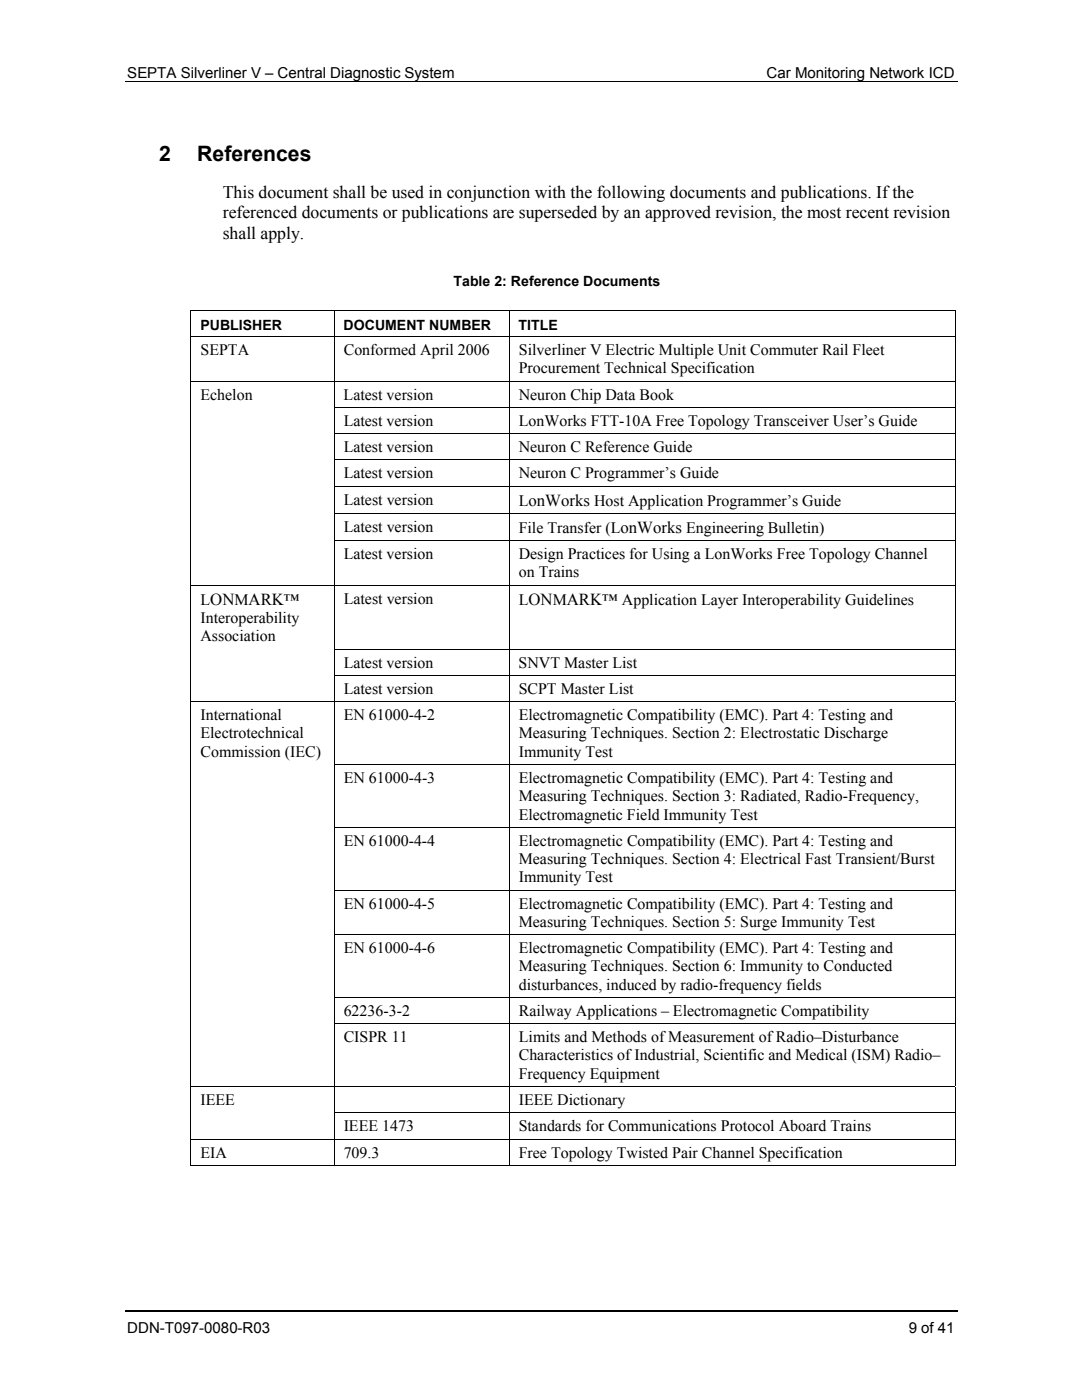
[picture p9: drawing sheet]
<svg xmlns="http://www.w3.org/2000/svg" width="216mm" height="279mm" viewBox="0 0 216 279" stroke-linecap="round" stroke-linejoin="round" font-family="sans-serif">
<defs><g id="words">
<g font-size="4.2">
<text x="31.7" y="32.2">2</text>
<text x="39.4" y="32.2">References</text>
</g>
<g font-size="3.5">
<text x="44.4" y="39.5">This document shall be used in conjunction with the following documents and publications. If the</text>
<text x="44.4" y="43.6">referenced documents or publications are superseded by an approved revision, the most recent revision</text>
<text x="44.5" y="47.6">shall apply.</text>
</g>
<g font-size="3.2">
<text x="40" y="70.9">SEPTA</text>
<text x="68.6" y="70.9">Conformed April 2006</text>
<text x="103.5" y="70.9">Silverliner V Electric Multiple Unit Commuter Rail Fleet</text>
<text x="103.5" y="74.5">Procurement Technical Specification</text>
<text x="40" y="79.8">Echelon</text>
<text x="68.6" y="79.8">Latest version</text>
<text x="103.5" y="79.8">Neuron Chip Data Book</text>
<text x="68.6" y="85">Latest version</text>
<text x="103.5" y="85">LonWorks FTT-10A Free Topology Transceiver User’s Guide</text>
<text x="68.6" y="90.2">Latest version</text>
<text x="68.6" y="95.5">Latest version</text>
<text x="103.5" y="95.5">Neuron C Programmer’s Guide</text>
<text x="103.5" y="90.2">Neuron C Reference Guide</text>
<text x="68.6" y="100.7">Latest version</text>
<text x="103.5" y="100.9">LonWorks Host Application Programmer’s Guide</text>
<text x="68.6" y="106.2">Latest version</text>
<text x="103.5" y="106.4">File Transfer (LonWorks Engineering Bulletin)</text>
<text x="68.6" y="111.6">Latest version</text>
<text x="103.5" y="111.6">Design Practices for Using a LonWorks Free Topology Channel</text>
<text x="103.5" y="115.3">on Trains</text>
<text x="40" y="124.3">Interoperability</text>
<text x="40" y="120.7">LONMARK™</text>
<text x="68.6" y="120.5">Latest version</text>
<text x="103.5" y="120.7">LONMARK™ Application Layer Interoperability Guidelines</text>
<text x="40" y="128">Association</text>
<text x="68.6" y="133.2">Latest version</text>
<text x="103.5" y="133.2">SNVT Master List</text>
<text x="40" y="143.7">International</text>
<text x="68.6" y="138.5">Latest version</text>
<text x="68.6" y="143.7">EN 61000-4-2</text>
<text x="103.5" y="138.5">SCPT Master List</text>
<text x="103.5" y="143.7">Electromagnetic Compatibility (EMC). Part 4: Testing and</text>
<text x="40" y="147.3">Electrotechnical</text>
<text x="103.5" y="147.3">Measuring Techniques. Section 2: Electrostatic Discharge</text>
<text x="40" y="151">Commission (IEC)</text>
<text x="103.5" y="151">Immunity Test</text>
<text x="68.6" y="156.3">EN 61000-4-3</text>
<text x="103.5" y="156.2">Electromagnetic Compatibility (EMC). Part 4: Testing and</text>
<text x="103.5" y="159.9">Measuring Techniques. Section 3: Radiated, Radio-Frequency,</text>
<text x="103.5" y="163.6">Electromagnetic Field Immunity Test</text>
<text x="68.6" y="168.8">EN 61000-4-4</text>
<text x="103.5" y="168.8">Electromagnetic Compatibility (EMC). Part 4: Testing and</text>
<text x="103.5" y="172.4">Measuring Techniques. Section 4: Electrical Fast Transient/Burst</text>
<text x="103.5" y="176.1">Immunity Test</text>
<text x="68.6" y="181.3">EN 61000-4-5</text>
<text x="103.5" y="181.3">Electromagnetic Compatibility (EMC). Part 4: Testing and</text>
<text x="103.5" y="185">Measuring Techniques. Section 5: Surge Immunity Test</text>
<text x="68.6" y="190.2">EN 61000-4-6</text>
<text x="103.5" y="190.2">Electromagnetic Compatibility (EMC). Part 4: Testing and</text>
<text x="103.5" y="193.9">Measuring Techniques. Section 6: Immunity to Conducted</text>
<text x="103.5" y="197.5">disturbances, induced by radio-frequency fields</text>
<text x="68.6" y="202.8">62236-3-2</text>
<text x="103.5" y="202.8">Railway Applications – Electromagnetic Compatibility</text>
<text x="68.6" y="208">CISPR 11</text>
<text x="103.5" y="208">Limits and Methods ofMeasurement of Radio–Disturbance</text>
<text x="103.5" y="211.6">Characteristics of Industrial, Scientific and Medical (ISM) Radio–</text>
<text x="103.5" y="215.3">Frequency Equipment</text>
<text x="40" y="220.5">IEEE</text>
<text x="103.5" y="220.5">IEEE Dictionary</text>
<text x="68.6" y="225.8">IEEE 1473</text>
<text x="103.5" y="225.8">Standards for Communications Protocol Aboard Trains</text>
<text x="40" y="231">EIA</text>
<text x="68.6" y="231">709.3</text>
<text x="103.5" y="231">Free Topology Twisted Pair Channel Specification</text>
</g>
<g font-size="3">
<text x="25.4" y="15.5">SEPTA Silverliner V – Central Diagnostic System</text>
<text x="153" y="15.5">Car Monitoring Network ICD</text>
<text x="25.4" y="266">DDN-T097-0080-R03</text>
<text x="181.3" y="266">9 of 41</text>
</g>
<g font-size="2.8">
<text x="90.5" y="57">Table 2: Reference Documents</text>
<text x="40" y="65.8">PUBLISHER</text>
<text x="68.6" y="65.8">DOCUMENT NUMBER</text>
<text x="103.5" y="65.8">TITLE</text>
</g>
</g></defs>
<g fill="none" stroke="#000" stroke-width=".2">
<path d="M24.9 16.2h166.1M38 62h152.6M38 67.2h152.6M38 76.1h152.6M38.1 62.1v5M38.1 67.3v8.7M38.1 76.2v5M66.7 62.1v5M66.7 67.3v8.7M66.7 76.2v5M101.6 62.1v5M101.6 67.3v8.7"/>
<path d="M101.6 76.2v5M190.6 62.1v5M190.6 67.3v8.7M190.6 76.2v5M38.1 81.4v5M38.1 86.6v5.1M38.1 91.9v5M38.1 97.1v5.3M66.6 81.3h124M66.6 86.6h124M66.6 91.8h124M66.6 97h124"/>
<path d="M66.7 81.4v5M66.7 86.6v5.1M66.7 91.9v5M66.7 97.1v5.3M101.6 81.4v5M101.6 86.6v5.1M101.6 91.9v5M101.6 97.1v5.3M190.6 81.4v5M190.6 86.6v5.1M190.6 91.9v5M190.6 97.1v5.3"/>
<path d="M38 116.8h152.6M38.1 102.6v5.2M38.1 108v8.7M38.1 116.9v12.6M66.6 102.5h124M66.6 107.9h124M66.7 102.6v5.2M66.7 108v8.7M66.7 116.9v12.6M101.6 102.6v5.2M101.6 108v8.7M101.6 116.9v12.6"/>
<path d="M190.6 102.6v5.2M190.6 108v8.7M190.6 116.9v12.6M38.1 129.6v5.1M38.1 134.9v5M66.6 129.5h124M66.6 134.8h124M66.7 129.6v5.1M66.7 134.9v5M101.6 129.6v5.1M101.6 134.9v5M190.6 129.6v5.1"/>
<path d="M190.6 134.9v5M38 140h152.6M38.1 140.1v12.4M38.1 152.6v12.4M66.6 152.5h124M66.7 140.1v12.4M66.7 152.6v12.4M101.6 140.1v12.4M101.6 152.6v12.4M190.6 140.1v12.4M190.6 152.6v12.4M38.1 165.2v12.3"/>
<path d="M38.1 177.7v8.7M66.6 165.1h124M66.6 177.6h124M66.7 165.2v12.3M66.7 177.7v8.7M101.6 165.2v12.3M101.6 177.7v8.7M190.6 165.2v12.3M190.6 177.7v8.7M38.1 186.6v12.4M38.1 199.2v5M66.6 186.5h124"/>
<path d="M66.6 199.1h124M66.7 186.6v12.4M66.7 199.2v5M101.6 186.6v12.4M101.6 199.2v5M190.6 186.6v12.4M190.6 199.2v5M38 216.9h152.6M38.1 204.4v12.3M38.1 216.9v5.1M66.6 204.3h124M66.7 204.4v12.3"/>
<path d="M66.7 216.9v5.1M101.6 204.4v12.3M101.6 216.9v5.1M190.6 204.4v12.3M190.6 216.9v5.1M38 227.3h152.6M38 232.6h28.6M38.1 222.2v5M38.1 227.4v5.3M66.6 222.1h124M66.7 222.2v5M66.7 227.4v5.3"/>
<path d="M66.8 232.6h34.7M101.6 222.2v5M101.6 227.4v5.3M101.7 232.6h88.8M190.6 222.2v5M190.6 227.4v5.3"/>
</g>
<path d="M24.9 261.7h166.1" fill="none" stroke="#000" stroke-width=".25"/>
<g fill="#000">
<path d="M38 61.9h.2v.2h-.2zM190.5 61.9h.1v.2h-.1zM38 81.2h.2v.2h-.2zM38 86.5h.2v.1h-.2zM38 91.7h.2v.2h-.2zM38 96.9h.2v.2h-.2zM38 102.4h.2v.2h-.2zM38 107.8h.2v.2h-.2zM38 129.5h.2v.1h-.2zM38 134.7h.2v.2h-.2zM38 152.5h.2v.1h-.2zM38 165h.2v.2h-.2z"/>
<path d="M38 177.5h.2v.2h-.2zM38 186.4h.2v.2h-.2zM38 199h.2v.2h-.2zM38 204.2h.2v.2h-.2zM38 222h.2v.2h-.2zM190.5 232.5h.1v.2h-.1z"/>
</g>
<use href="#words"/>
</svg>
